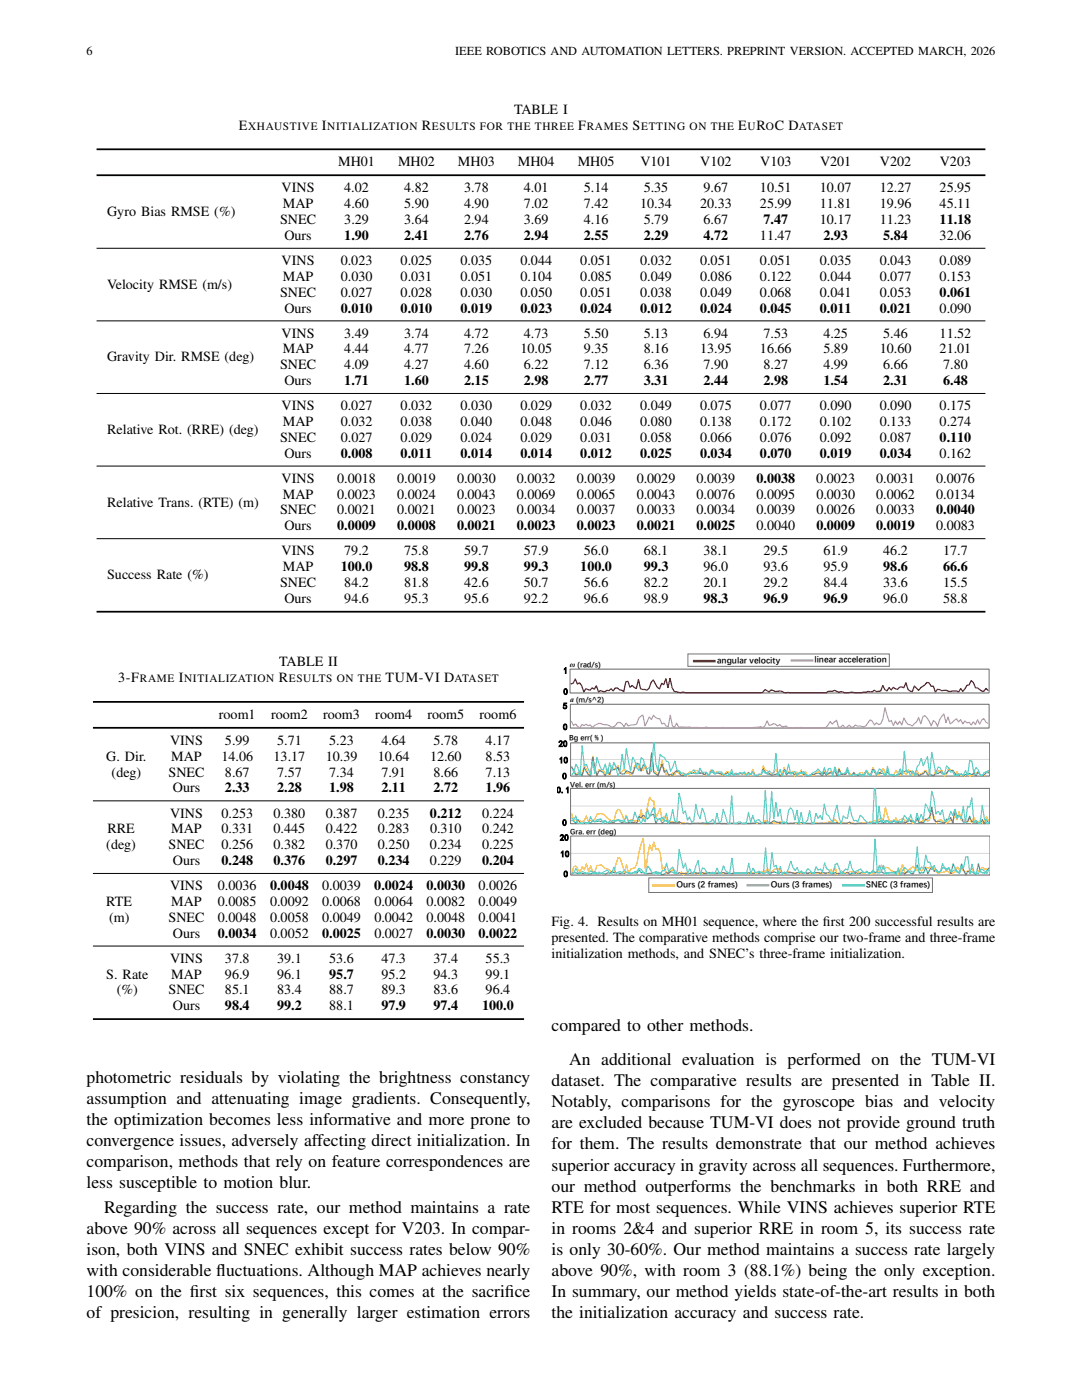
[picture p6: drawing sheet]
<svg xmlns="http://www.w3.org/2000/svg" width="216mm" height="279mm" viewBox="0 0 216 279" stroke-linecap="round" stroke-linejoin="round" font-family="sans-serif">
<defs><g id="words">
<g font-size="3.5">
<text x="110.1" y="205.7">compared to other methods.</text>
<text x="113.6" y="212.5">An additional evaluation is performed on the TUM-VI</text>
<text x="17.3" y="216.1">photometric residuals by violating the brightness constancy</text>
<text x="17.3" y="220.3">assumption and attenuating image gradients. Consequently,</text>
<text x="110.1" y="216.7">dataset. The comparative results are presented in Table II.</text>
<text x="110.1" y="221">Notably, comparisons for the gyroscope bias and velocity</text>
<text x="17.3" y="224.5">the optimization becomes less informative and more prone to</text>
<text x="110.1" y="225.2">are excluded because TUM-VI does not provide ground truth</text>
<text x="17.3" y="228.7">convergence issues, adversely affecting direct initialization. In</text>
<text x="17.3" y="232.9">comparison, methods that rely on feature correspondences are</text>
<text x="110.1" y="229.4">for them. The results demonstrate that our method achieves</text>
<text x="110.1" y="233.6">superior accuracy in gravity across all sequences. Furthermore,</text>
<text x="17.3" y="237.2">less susceptible to motion blur.</text>
<text x="110.1" y="237.8">our method outperforms the benchmarks in both RRE and</text>
<text x="20.8" y="242">Regarding the success rate, our method maintains a rate</text>
<text x="110.1" y="242">RTE for most sequences. While VINS achieves superior RTE</text>
<text x="17.3" y="246.3">above 90% across all sequences except for V203. In compar-</text>
<text x="17.3" y="250.5">ison, both VINS and SNEC exhibit success rates below 90%</text>
<text x="110.1" y="246.3">in rooms 2&amp;4 and superior RRE in room 5, its success rate</text>
<text x="110.1" y="250.5">is only 30-60%. Our method maintains a success rate largely</text>
<text x="17.3" y="254.7">with considerable f</text>
<text x="43.2" y="254.7">luctuations. Although MAP achieves nearly</text>
<text x="110.1" y="254.7">above 90%, with room 3 (88.1%) being the only exception.</text>
<text x="17.3" y="258.9">100% on the f</text>
<text x="17.3" y="263.1">of presicion, resulting in generally larger estimation errors</text>
<text x="37.9" y="258.9">irst six sequences, this comes at the sacrif</text>
<text x="100.8" y="258.9">ice</text>
<text x="110.1" y="258.9">In summary, our method yields state-of-the-art results in both</text>
<text x="110.1" y="263.1">the initialization accuracy and success rate.</text>
</g>
<g font-size="2.8">
<text x="102.6" y="22.7">TABLE I</text>
<text x="47.7" y="25.9">E</text>
<text x="64.2" y="25.9">I</text>
<text x="84.2" y="25.9">R</text>
<text x="115.4" y="25.9">F</text>
<text x="126.2" y="25.9">S</text>
<text x="147.3" y="25.9">E R C D</text>
<text x="67.5" y="33.2">MH01</text>
<text x="79.4" y="33.2">MH02</text>
<text x="91.4" y="33.2">MH03</text>
<text x="103.3" y="33.2">MH04</text>
<text x="115.3" y="33.2">MH05</text>
<text x="127.8" y="33.2">V101</text>
<text x="139.7" y="33.2">V102</text>
<text x="151.7" y="33.2">V103</text>
<text x="163.6" y="33.2">V201</text>
<text x="175.6" y="33.2">V202</text>
<text x="187.5" y="33.2">V203</text>
<text x="56.2" y="38.4">VINS</text>
<text x="56.4" y="41.6">MAP</text>
<text x="68.7" y="38.4">4.02</text>
<text x="68.7" y="41.6">4.60</text>
<text x="80.6" y="38.4">4.82</text>
<text x="80.6" y="41.6">5.90</text>
<text x="92.6" y="38.4">3.78</text>
<text x="92.6" y="41.6">4.90</text>
<text x="104.5" y="38.4">4.01</text>
<text x="104.5" y="41.6">7.02</text>
<text x="116.5" y="38.4">5.14</text>
<text x="116.5" y="41.6">7.42</text>
<text x="127.7" y="41.6">10.34</text>
<text x="128.4" y="38.4">5.35</text>
<text x="139.7" y="41.6">20.33</text>
<text x="140.4" y="38.4">9.67</text>
<text x="151.6" y="38.4">10.51</text>
<text x="151.6" y="41.6">25.99</text>
<text x="163.6" y="38.4">10.07</text>
<text x="163.6" y="41.6">11.81</text>
<text x="175.5" y="38.4">12.27</text>
<text x="175.5" y="41.6">19.96</text>
<text x="187.5" y="38.4">25.95</text>
<text x="187.5" y="41.6">45.11</text>
<text x="21.4" y="43.1">Gyro Bias RMSE (%)</text>
<text x="55.9" y="44.7">SNEC</text>
<text x="56.7" y="47.9">Ours</text>
<text x="68.7" y="44.7">3.29</text>
<text x="68.7" y="47.9">1.90</text>
<text x="80.6" y="44.7">3.64</text>
<text x="80.6" y="47.9">2.41</text>
<text x="92.6" y="44.7">2.94</text>
<text x="92.6" y="47.9">2.76</text>
<text x="104.5" y="44.7">3.69</text>
<text x="104.5" y="47.9">2.94</text>
<text x="116.5" y="44.7">4.16</text>
<text x="116.5" y="47.9">2.55</text>
<text x="128.4" y="44.7">5.79</text>
<text x="128.4" y="47.9">2.29</text>
<text x="140.4" y="44.7">6.67</text>
<text x="140.4" y="47.9">4.72</text>
<text x="151.6" y="47.9">11.47</text>
<text x="152.3" y="44.7">7.47</text>
<text x="163.6" y="44.7">10.17</text>
<text x="164.3" y="47.9">2.93</text>
<text x="175.5" y="44.7">11.23</text>
<text x="176.2" y="47.9">5.84</text>
<text x="187.5" y="44.7">11.18</text>
<text x="187.5" y="47.9">32.06</text>
<text x="56.2" y="52.9">VINS</text>
<text x="68" y="52.9">0.023</text>
<text x="79.9" y="52.9">0.025</text>
<text x="91.9" y="52.9">0.035</text>
<text x="103.8" y="52.9">0.044</text>
<text x="115.8" y="52.9">0.051</text>
<text x="127.7" y="52.9">0.032</text>
<text x="139.7" y="52.9">0.051</text>
<text x="151.6" y="52.9">0.051</text>
<text x="163.6" y="52.9">0.035</text>
<text x="175.5" y="52.9">0.043</text>
<text x="187.5" y="52.9">0.089</text>
<text x="21.4" y="57.6">Velocity RMSE (m/s)</text>
<text x="55.9" y="59.2">SNEC</text>
<text x="56.4" y="56">MAP</text>
<text x="68" y="59.2">0.027</text>
<text x="68" y="56">0.030</text>
<text x="79.9" y="59.2">0.028</text>
<text x="79.9" y="56">0.031</text>
<text x="91.9" y="59.2">0.030</text>
<text x="91.9" y="56">0.051</text>
<text x="103.8" y="59.2">0.050</text>
<text x="103.8" y="56">0.104</text>
<text x="115.8" y="59.2">0.051</text>
<text x="115.8" y="56">0.085</text>
<text x="127.7" y="59.2">0.038</text>
<text x="127.7" y="56">0.049</text>
<text x="139.7" y="59.2">0.049</text>
<text x="139.7" y="56">0.086</text>
<text x="151.6" y="59.2">0.068</text>
<text x="151.6" y="56">0.122</text>
<text x="163.6" y="59.2">0.041</text>
<text x="163.6" y="56">0.044</text>
<text x="175.5" y="59.2">0.053</text>
<text x="175.5" y="56">0.077</text>
<text x="187.5" y="59.2">0.061</text>
<text x="187.5" y="56">0.153</text>
<text x="56.7" y="62.4">Ours</text>
<text x="68" y="62.4">0.010</text>
<text x="79.9" y="62.4">0.010</text>
<text x="91.9" y="62.4">0.019</text>
<text x="103.8" y="62.4">0.023</text>
<text x="115.8" y="62.4">0.024</text>
<text x="127.7" y="62.4">0.012</text>
<text x="139.7" y="62.4">0.024</text>
<text x="151.6" y="62.4">0.045</text>
<text x="163.6" y="62.4">0.011</text>
<text x="175.5" y="62.4">0.021</text>
<text x="187.5" y="62.4">0.090</text>
<text x="56.2" y="67.4">VINS</text>
<text x="56.4" y="70.5">MAP</text>
<text x="68.7" y="67.4">3.49</text>
<text x="68.7" y="70.5">4.44</text>
<text x="80.6" y="67.4">3.74</text>
<text x="80.6" y="70.5">4.77</text>
<text x="92.6" y="67.4">4.72</text>
<text x="92.6" y="70.5">7.26</text>
<text x="103.8" y="70.5">10.05</text>
<text x="104.5" y="67.4">4.73</text>
<text x="116.5" y="67.4">5.50</text>
<text x="116.5" y="70.5">9.35</text>
<text x="128.4" y="67.4">5.13</text>
<text x="128.4" y="70.5">8.16</text>
<text x="139.7" y="70.5">13.95</text>
<text x="140.4" y="67.4">6.94</text>
<text x="151.6" y="70.5">16.66</text>
<text x="152.3" y="67.4">7.53</text>
<text x="164.3" y="67.4">4.25</text>
<text x="164.3" y="70.5">5.89</text>
<text x="175.5" y="70.5">10.60</text>
<text x="176.2" y="67.4">5.46</text>
<text x="187.5" y="67.4">11.52</text>
<text x="187.5" y="70.5">21.01</text>
<text x="21.4" y="72.1">Gravity Dir. RMSE (deg)</text>
<text x="55.9" y="73.7">SNEC</text>
<text x="56.7" y="76.9">Ours</text>
<text x="68.7" y="73.7">4.09</text>
<text x="68.7" y="76.9">1.71</text>
<text x="80.6" y="73.7">4.27</text>
<text x="80.6" y="76.9">1.60</text>
<text x="92.6" y="73.7">4.60</text>
<text x="92.6" y="76.9">2.15</text>
<text x="104.5" y="73.7">6.22</text>
<text x="104.5" y="76.9">2.98</text>
<text x="116.5" y="73.7">7.12</text>
<text x="116.5" y="76.9">2.77</text>
<text x="128.4" y="73.7">6.36</text>
<text x="128.4" y="76.9">3.31</text>
<text x="140.4" y="73.7">7.90</text>
<text x="140.4" y="76.9">2.44</text>
<text x="152.3" y="73.7">8.27</text>
<text x="152.3" y="76.9">2.98</text>
<text x="164.3" y="73.7">4.99</text>
<text x="164.3" y="76.9">1.54</text>
<text x="176.2" y="73.7">6.66</text>
<text x="176.2" y="76.9">2.31</text>
<text x="188.2" y="73.7">7.80</text>
<text x="188.2" y="76.9">6.48</text>
<text x="56.2" y="81.9">VINS</text>
<text x="68" y="81.9">0.027</text>
<text x="79.9" y="81.9">0.032</text>
<text x="91.9" y="81.9">0.030</text>
<text x="103.8" y="81.9">0.029</text>
<text x="115.8" y="81.9">0.032</text>
<text x="127.7" y="81.9">0.049</text>
<text x="139.7" y="81.9">0.075</text>
<text x="151.6" y="81.9">0.077</text>
<text x="163.6" y="81.9">0.090</text>
<text x="175.5" y="81.9">0.090</text>
<text x="187.5" y="81.9">0.175</text>
<text x="21.4" y="86.6">Relative Rot. (RRE) (deg)</text>
<text x="55.9" y="88.2">SNEC</text>
<text x="56.4" y="85">MAP</text>
<text x="68" y="88.2">0.027</text>
<text x="68" y="85">0.032</text>
<text x="79.9" y="88.2">0.029</text>
<text x="79.9" y="85">0.038</text>
<text x="91.9" y="88.2">0.024</text>
<text x="91.9" y="85">0.040</text>
<text x="103.8" y="88.2">0.029</text>
<text x="103.8" y="85">0.048</text>
<text x="115.8" y="88.2">0.031</text>
<text x="115.8" y="85">0.046</text>
<text x="127.7" y="88.2">0.058</text>
<text x="127.7" y="85">0.080</text>
<text x="139.7" y="88.2">0.066</text>
<text x="139.7" y="85">0.138</text>
<text x="151.6" y="88.2">0.076</text>
<text x="151.6" y="85">0.172</text>
<text x="163.6" y="88.2">0.092</text>
<text x="163.6" y="85">0.102</text>
<text x="175.5" y="88.2">0.087</text>
<text x="175.5" y="85">0.133</text>
<text x="187.5" y="88.2">0.110</text>
<text x="187.5" y="85">0.274</text>
<text x="56.7" y="91.3">Ours</text>
<text x="68" y="91.3">0.008</text>
<text x="79.9" y="91.3">0.011</text>
<text x="91.9" y="91.3">0.014</text>
<text x="103.8" y="91.3">0.014</text>
<text x="115.8" y="91.3">0.012</text>
<text x="127.7" y="91.3">0.025</text>
<text x="139.7" y="91.3">0.034</text>
<text x="151.6" y="91.3">0.070</text>
<text x="163.6" y="91.3">0.019</text>
<text x="175.5" y="91.3">0.034</text>
<text x="187.5" y="91.3">0.162</text>
<text x="21.4" y="101.1">Relative Trans. (RTE) (m)</text>
<text x="56.2" y="96.3">VINS</text>
<text x="56.4" y="99.5">MAP</text>
<text x="67.3" y="96.3">0.0018</text>
<text x="67.3" y="99.5">0.0023</text>
<text x="79.2" y="96.3">0.0019</text>
<text x="79.2" y="99.5">0.0024</text>
<text x="91.2" y="96.3">0.0030</text>
<text x="91.2" y="99.5">0.0043</text>
<text x="103.1" y="96.3">0.0032</text>
<text x="103.1" y="99.5">0.0069</text>
<text x="115.1" y="96.3">0.0039</text>
<text x="115.1" y="99.5">0.0065</text>
<text x="127" y="96.3">0.0029</text>
<text x="127" y="99.5">0.0043</text>
<text x="139" y="96.3">0.0039</text>
<text x="139" y="99.5">0.0076</text>
<text x="150.9" y="96.3">0.0038</text>
<text x="150.9" y="99.5">0.0095</text>
<text x="162.9" y="96.3">0.0023</text>
<text x="162.9" y="99.5">0.0030</text>
<text x="174.8" y="96.3">0.0031</text>
<text x="174.8" y="99.5">0.0062</text>
<text x="186.8" y="96.3">0.0076</text>
<text x="186.8" y="99.5">0.0134</text>
<text x="55.9" y="102.7">SNEC</text>
<text x="56.7" y="105.8">Ours</text>
<text x="67.3" y="102.7">0.0021</text>
<text x="67.3" y="105.8">0.0009</text>
<text x="79.2" y="102.7">0.0021</text>
<text x="79.2" y="105.8">0.0008</text>
<text x="91.2" y="102.7">0.0023</text>
<text x="91.2" y="105.8">0.0021</text>
<text x="103.1" y="102.7">0.0034</text>
<text x="103.1" y="105.8">0.0023</text>
<text x="115.1" y="102.7">0.0037</text>
<text x="115.1" y="105.8">0.0023</text>
<text x="127" y="102.7">0.0033</text>
<text x="127" y="105.8">0.0021</text>
<text x="139" y="102.7">0.0034</text>
<text x="139" y="105.8">0.0025</text>
<text x="150.9" y="102.7">0.0039</text>
<text x="150.9" y="105.8">0.0040</text>
<text x="162.9" y="102.7">0.0026</text>
<text x="162.9" y="105.8">0.0009</text>
<text x="174.8" y="102.7">0.0033</text>
<text x="174.8" y="105.8">0.0019</text>
<text x="186.8" y="102.7">0.0040</text>
<text x="186.8" y="105.8">0.0083</text>
<text x="56.2" y="110.8">VINS</text>
<text x="56.4" y="114">MAP</text>
<text x="68" y="114">100.0</text>
<text x="68.7" y="110.8">79.2</text>
<text x="80.6" y="110.8">75.8</text>
<text x="80.6" y="114">98.8</text>
<text x="92.6" y="110.8">59.7</text>
<text x="92.6" y="114">99.8</text>
<text x="104.5" y="110.8">57.9</text>
<text x="104.5" y="114">99.3</text>
<text x="115.8" y="114">100.0</text>
<text x="116.5" y="110.8">56.0</text>
<text x="128.4" y="110.8">68.1</text>
<text x="128.4" y="114">99.3</text>
<text x="140.4" y="110.8">38.1</text>
<text x="140.4" y="114">96.0</text>
<text x="152.3" y="110.8">29.5</text>
<text x="152.3" y="114">93.6</text>
<text x="164.3" y="110.8">61.9</text>
<text x="164.3" y="114">95.9</text>
<text x="176.2" y="110.8">46.2</text>
<text x="176.2" y="114">98.6</text>
<text x="188.2" y="110.8">17.7</text>
<text x="188.2" y="114">66.6</text>
<text x="21.4" y="115.6">Success Rate (%)</text>
<text x="55.9" y="117.2">SNEC</text>
<text x="68.7" y="117.2">84.2</text>
<text x="80.6" y="117.2">81.8</text>
<text x="92.6" y="117.2">42.6</text>
<text x="104.5" y="117.2">50.7</text>
<text x="116.5" y="117.2">56.6</text>
<text x="128.4" y="117.2">82.2</text>
<text x="140.4" y="117.2">20.1</text>
<text x="152.3" y="117.2">29.2</text>
<text x="164.3" y="117.2">84.4</text>
<text x="176.2" y="117.2">33.6</text>
<text x="188.2" y="117.2">15.5</text>
<text x="56.7" y="120.3">Ours</text>
<text x="68.7" y="120.3">94.6</text>
<text x="80.6" y="120.3">95.3</text>
<text x="92.6" y="120.3">95.6</text>
<text x="104.5" y="120.3">92.2</text>
<text x="116.5" y="120.3">96.6</text>
<text x="128.4" y="120.3">98.9</text>
<text x="140.4" y="120.3">98.3</text>
<text x="152.3" y="120.3">96.9</text>
<text x="164.3" y="120.3">96.9</text>
<text x="176.2" y="120.3">96.0</text>
<text x="188.2" y="120.3">58.8</text>
<text x="23.6" y="136.2">3-F</text>
<text x="35.7" y="136.2">I</text>
<text x="55.6" y="136.2">R</text>
<text x="55.7" y="133">TABLE II</text>
<text x="76.9" y="136.2">TUM-VI D</text>
<text x="43.7" y="143.5">room1</text>
<text x="54.1" y="143.5">room2</text>
<text x="64.5" y="143.5">room3</text>
<text x="74.9" y="143.5">room4</text>
<text x="85.3" y="143.5">room5</text>
<text x="95.7" y="143.5">room6</text>
<text x="33.9" y="148.7">VINS</text>
<text x="44.9" y="148.7">5.99</text>
<text x="55.3" y="148.7">5.71</text>
<text x="65.7" y="148.7">5.23</text>
<text x="76.1" y="148.7">4.64</text>
<text x="86.5" y="148.7">5.78</text>
<text x="96.9" y="148.7">4.17</text>
<text x="21.2" y="151.8">G. Dir.</text>
<text x="22.3" y="155">(deg)</text>
<text x="33.6" y="155">SNEC</text>
<text x="34.2" y="151.8">MAP</text>
<text x="44.2" y="151.8">14.06</text>
<text x="44.9" y="155">8.67</text>
<text x="54.6" y="151.8">13.17</text>
<text x="55.3" y="155">7.57</text>
<text x="65" y="151.8">10.39</text>
<text x="65.7" y="155">7.34</text>
<text x="75.4" y="151.8">10.64</text>
<text x="76.1" y="155">7.91</text>
<text x="85.8" y="151.8">12.60</text>
<text x="86.5" y="155">8.66</text>
<text x="96.9" y="155">7.13</text>
<text x="96.9" y="151.8">8.53</text>
<text x="34.5" y="158.2">Ours</text>
<text x="44.9" y="158.2">2.33</text>
<text x="55.3" y="158.2">2.28</text>
<text x="65.7" y="158.2">1.98</text>
<text x="76.1" y="158.2">2.11</text>
<text x="86.5" y="158.2">2.72</text>
<text x="96.9" y="158.2">1.96</text>
<text x="21.4" y="166.3">RRE</text>
<text x="33.9" y="163.2">VINS</text>
<text x="34.2" y="166.3">MAP</text>
<text x="44.2" y="163.2">0.253</text>
<text x="44.2" y="166.3">0.331</text>
<text x="54.6" y="163.2">0.380</text>
<text x="54.6" y="166.3">0.445</text>
<text x="65" y="163.2">0.387</text>
<text x="65" y="166.3">0.422</text>
<text x="75.4" y="163.2">0.235</text>
<text x="75.4" y="166.3">0.283</text>
<text x="85.8" y="163.2">0.212</text>
<text x="85.8" y="166.3">0.310</text>
<text x="96.2" y="163.2">0.224</text>
<text x="96.2" y="166.3">0.242</text>
<text x="21.2" y="169.5">(deg)</text>
<text x="33.6" y="169.5">SNEC</text>
<text x="34.5" y="172.6">Ours</text>
<text x="44.2" y="169.5">0.256</text>
<text x="44.2" y="172.6">0.248</text>
<text x="54.6" y="169.5">0.382</text>
<text x="54.6" y="172.6">0.376</text>
<text x="65" y="169.5">0.370</text>
<text x="65" y="172.6">0.297</text>
<text x="75.4" y="169.5">0.250</text>
<text x="75.4" y="172.6">0.234</text>
<text x="85.8" y="169.5">0.234</text>
<text x="85.8" y="172.6">0.229</text>
<text x="96.2" y="169.5">0.225</text>
<text x="96.2" y="172.6">0.204</text>
<text x="33.9" y="177.6">VINS</text>
<text x="43.5" y="177.6">0.0036</text>
<text x="53.9" y="177.6">0.0048</text>
<text x="64.3" y="177.6">0.0039</text>
<text x="74.7" y="177.6">0.0024</text>
<text x="85.1" y="177.6">0.0030</text>
<text x="95.5" y="177.6">0.0026</text>
<text x="21.2" y="180.8">RTE</text>
<text x="21.8" y="184">(m)</text>
<text x="33.6" y="184">SNEC</text>
<text x="34.2" y="180.8">MAP</text>
<text x="43.5" y="184">0.0048</text>
<text x="43.5" y="180.8">0.0085</text>
<text x="53.9" y="184">0.0058</text>
<text x="53.9" y="180.8">0.0092</text>
<text x="64.3" y="184">0.0049</text>
<text x="64.3" y="180.8">0.0068</text>
<text x="74.7" y="184">0.0042</text>
<text x="74.7" y="180.8">0.0064</text>
<text x="85.1" y="184">0.0048</text>
<text x="85.1" y="180.8">0.0082</text>
<text x="95.5" y="184">0.0041</text>
<text x="95.5" y="180.8">0.0049</text>
<text x="110.1" y="184.9">Fig. 4. Results on MH01 sequence, where the f</text>
<text x="164.2" y="184.9">irst 200 successful results are</text>
<text x="34.5" y="187.1">Ours</text>
<text x="43.5" y="187.1">0.0034</text>
<text x="53.9" y="187.1">0.0052</text>
<text x="64.3" y="187.1">0.0025</text>
<text x="74.7" y="187.1">0.0027</text>
<text x="85.1" y="187.1">0.0030</text>
<text x="95.5" y="187.1">0.0022</text>
<text x="110.1" y="188">presented. The comparative methods comprise our two-frame and three-frame</text>
<text x="110.1" y="191.2">initialization methods, and SNEC’s three-frame initialization.</text>
<text x="21.2" y="195.3">S. Rate</text>
<text x="33.9" y="192.1">VINS</text>
<text x="34.2" y="195.3">MAP</text>
<text x="44.9" y="192.1">37.8</text>
<text x="44.9" y="195.3">96.9</text>
<text x="55.3" y="192.1">39.1</text>
<text x="55.3" y="195.3">96.1</text>
<text x="65.7" y="192.1">53.6</text>
<text x="65.7" y="195.3">95.7</text>
<text x="76.1" y="192.1">47.3</text>
<text x="76.1" y="195.3">95.2</text>
<text x="86.5" y="192.1">37.4</text>
<text x="86.5" y="195.3">94.3</text>
<text x="96.9" y="192.1">55.3</text>
<text x="96.9" y="195.3">99.1</text>
<text x="23.3" y="198.5">(%)</text>
<text x="33.6" y="198.5">SNEC</text>
<text x="34.5" y="201.6">Ours</text>
<text x="44.9" y="198.5">85.1</text>
<text x="44.9" y="201.6">98.4</text>
<text x="55.3" y="198.5">83.4</text>
<text x="55.3" y="201.6">99.2</text>
<text x="65.7" y="198.5">88.7</text>
<text x="65.7" y="201.6">88.1</text>
<text x="76.1" y="198.5">89.3</text>
<text x="76.1" y="201.6">97.9</text>
<text x="86.5" y="198.5">83.6</text>
<text x="86.5" y="201.6">97.4</text>
<text x="96.2" y="201.6">100.0</text>
<text x="96.9" y="198.5">96.4</text>
</g>
<g font-size="2.5">
<text x="17.3" y="11">6</text>
<text x="90.8" y="11">IEEE ROBOTICS AND AUTOMATION LETTERS. PREPRINT VERSION. ACCEPTED MARCH, 2026</text>
</g>
<g font-size="2.2">
<text x="49.5" y="25.9">XHAUSTIVE</text>
<text x="65.3" y="25.9">NITIALIZATION</text>
<text x="86.2" y="25.9">ESULTS FOR THE THREE</text>
<text x="117.1" y="25.9">RAMES</text>
<text x="127.9" y="25.9">ETTING ON THE</text>
<text x="149.2" y="25.9">U</text>
<text x="152.8" y="25.9">O</text>
<text x="159.4" y="25.9">ATASET</text>
<text x="27.9" y="136.2">RAME</text>
<text x="36.7" y="136.2">NITIALIZATION</text>
<text x="57.6" y="136.2">ESULTS ON THE</text>
<text x="90.7" y="136.2">ATASET</text>
</g>
<g font-size="1.7">
<text x="112.4" y="134.4">1</text>
<text x="143.1" y="132.3">angular velocity</text>
<text x="162.5" y="132.2">linear acceleration</text>
<text x="112.3" y="141.5">5</text>
<text x="112.4" y="138.6">0</text>
<text x="111.5" y="149">20</text>
<text x="112.3" y="145.7">0</text>
<text x="111.6" y="152.3">10</text>
<text x="112.2" y="155.5">0</text>
<text x="111.1" y="158.3">0.1</text>
<text x="111.7" y="167.8">20</text>
<text x="112.2" y="164.8">0</text>
<text x="111.8" y="171">10</text>
<text x="112.5" y="175">0</text>
<text x="135" y="177.1">Ours (2 frames)</text>
<text x="153.8" y="177.1">Ours (3 frames)</text>
<text x="172.9" y="177.1">SNEC (3 frames)</text>
</g>
<g font-size="1.5">
<text x="113.7" y="133">ω (rad/s)</text>
<text x="113.8" y="140.1">a (m/s^2)</text>
<text x="113.6" y="147.7">Bg err( % )</text>
<text x="113.8" y="157">Vel. err (m/s)</text>
<text x="113.8" y="166.4">Gra. err (deg)</text>
</g>
</g></defs>
<path d="M19.3 29.8h177.3M19.3 35h177.3M19.3 122.1h177.3M18.5 140.1h86.1M18.5 145.3h86.1M18.5 203.4h86.1" fill="none" stroke="#000" stroke-width=".35"/>
<path d="M19.3 49.5h177.3M19.3 64h177.3M19.3 78.5h177.3M19.3 93h177.3M19.3 107.5h177.3M18.5 159.8h86.1M18.5 174.3h86.1M18.5 188.8h86.1" fill="none" stroke="#000" stroke-width=".2"/>
<g fill="#fff">
<path d="M110.6 130h87.5v48.6h-87.5z" fill-rule="evenodd"/>
<path d="M110.8 132.7h87.3v6.5h-87.3z" fill-rule="evenodd"/>
</g>
<path d="M113.7 138.3h83.7M113.7 133.5h83.7M113.8 145.3h83.6M113.8 140.6h83.6M113.8 157.3h83.7M113.9 154.9h83.6M113.9 151.6h83.6M113.9 148.3h83.6M113.8 164.4h83.7M113.8 160.9h83.7M113.9 174.6h83.6M113.9 170.3h83.6" fill="none" stroke="#d9d9d9" stroke-width=".2"/>
<path d="M113.7 133.5h83.7v4.8h-83.7zM137.3 130.5h40.2v2.5h-40.2zM113.8 140.6h83.6v4.7h-83.6zM113.8 157.3h83.7v7.1h-83.7zM113.9 148.3h83.6v6.6h-83.6zM113.9 166.8h83.6v7.8h-83.6zM129.5 175.2h56.6v2.9h-56.6z" fill="none" stroke="#747474" stroke-width=".2"/>
<path d="M114 136.5l.4-.2 .4-.8 .4 1 .4-.2 .4 .5 .5 1.3 .4-.6 .8 .3 .5-.5 .4 .2 .4-.6 .4 1.2 .4-.3 .9 .3 .4-.3h.4l.4-.3 .5 .4 .4-.6h.4l.4 .4h.4l.5 .3 .4-2h.4l.4 1.2 .4-.4 .9 .6 .4-1.8 .4 1.9 1.3 .2 .4-.3 .4-1.2 .4-.5 .9 1.5 .4 .3 .4-1.1 .4 .3 .5-1.2 .4 1.7 .4-1.8 .4 1.9 .4 .7 1.3 .2 .4-.1 .9 .2h14.3l.8-.1 .4-.6 .9 .5 .4-.4a1.8 1.8 0 0 0 1.7 .2l1.2 .4h8l.4-.3h.9l.4-.2a1.83 1.83 0 0 0 1.7 .3 2.23 2.23 0 0 0 1.6 0 8.1 8.1 0 0 0 3.4-.1l.8 .1 .5-.3 .4 .2 .8-.1 .4-1.1 .5 .8 .4 .3 .4-.7 .4 .5 .4-.5 .9 .4 .4-.5h.4l.4 .2 .5-1.1 .4 1.4 .8 .4 .5-1.1 .8 .9 .4-.6 1.3-1 .4 .1 .4 .7 .4-.1 .4 1.2 .5-.5 .8 .2a2.11 2.11 0 0 1 1.7 .2 2.24 2.24 0 0 1 1.7 .1l.4-.7 .4 .6 .9-1.2 .4-.1 .4-.9 .4 .4 .4 1.1h.5l.8 .6 .4 .1 .4-.6 .5 .4" fill="none" stroke="#c00000" stroke-width=".25"/>
<path d="M114 144l.4 .8 .5-.3 .8 .8 .4-.7 .4 .2 .5-.2 .4 .2 .4-.1 .4 .5a2.3 2.3 0 0 1 1.7-.8l.4 .2a2 2 0 0 1 1.7 .5h.4l.9-.9h.4l.4 .2 .4 .6 .4-.7 .5 .6 1.6-.4 .5-1.2 .8-.6 .4 2.2 .8-1.8 .5 .5 .4-.9 .4 .5 .9 .3 .4 1 .4-.2 .4 .6 .4 .1 .5-2.3 .4 2.2 .4 .3 .4-.9 .4 .8h2.1l3 .2 .4-.2 .4 .1 5.5 .1 4.2-.1 .8-.2 .4 .2 .5-.4 .4-.9 .4 .9 .8-.4 .4 .1 .5 .4 .4-.3 .4 .4 .4 .1 .4-.2 .5 .3h7.1h.4l.9-1.2 .4 .5 .8-.8 .4 1.5 .5-.1 .4-.4 .4 .5 .4-.1 .4-.4 .5 .4h.4l.4-.4 .4 .2 1.3 .2 .4-.3 .8-1.1 .5 .2 .4 .8 .4-.4 .4 .3 .4-.2 .5-.9 .4-2.3 .8 2.8 .4-.2 .5 1 .4-.9 .4 .7 .4-.6 .4 .7 .5-1.4 .8 1.3h.4l.4 .3 .9-.8 .4-.9 .4 1.3 .4-1.4 .5-.3 .8 1.1 .4 1 .4-1.1 .5 .3 .4 .9 .4-1.4 .8-1.1 .5 1.7 .4-1.1 .4 1.4 1.3-1.1 .4 .7 .4-.5 .4 .9 .4-.6 .5 .4 .4-.1 .4 .5 .4-.7 .4 .6 .5-1 .4 .9 .4-.8 .4-.3 .4 .7 .5 .3" fill="none" stroke="#d86ecc" stroke-width=".25"/>
<path d="M114.1 153.3l.4 .2 .4 1 .4-.2 .4-.5 .5 .9 .4-1.9 .8 1.8 .4 .1 .5-3.8 .4 2.6 .4 1.3 .4-1.2 .4 .2 .5-.1 .4 .8 .4-1 .4 1.2 .5-1.8 .4 .6 .8-.7 .4 1.5 .9-.9 .4 .9 .4-.1 .4 .6 .4-.5 .5-1.5 .4-.2 .4 .7 .9 .4 .4-1.1 .4 1.7 .4 .1 .4-4.1 .5 3.7 .4 .1 .4 .7 .8-3 .4 2.1 .5 .7h.4l.4 .1 .4-.5 .5 .5 .4-1.1 .4 .9 .4 .1 .9-.2 .4 .5 .4-.9 .8 .2 .5-.5 .8 .6 .4-.2 .4 .7 .5-.7 .4 .8 .4-1.2h.4l.4 .6 .5-.3 .4 .4 .8 .3 .9-.7 1.2 .5h.9l.4-.1 1.2 .1 .5-.4 .4 .7 .4-1.3 .4 1.1 .9 .2 .4-.1 .4-1.8 .4 .8 .4 .1 .5 .7h.4l.8-1 .9 1.3 .4-.4 .4-1.2 .4 1.4 .4-.6 .5 .4 .4-.5 .4 1 .4-.8 .4 .6 .5-1.1 .4 1.3 .4-1 .4 .9h.5l.4-.3 .4 .2 .8-.8 .4 .5h.5l.4-.5 .4 .9 .4-.3 .4-.5 .5 .2 .4-.3 .4 .6 .4-1.2 .5 1.3 .4-.1 .4 .1 .4-.9 .9 1.1 .4-.5 .8 .5 .4-.6h.4l.5 .3 .4-.7 .8 1 .5-1.6 .8 1.5h.4l.9-1.3 .4 1 .4-1 .4 1.3h.9l.4-.9 .8 1.1 .4-.7 .9 .4 .4-.9 .4 .2 .4 .9 .9-1.1 .4 1.1 .4-.4 .4-.1 .5-.6a2.22 2.22 0 0 0 1.6 1.2l.5-1.2 .4 .2h.8l.4 1 .5-.3 .4-1.4 .4 .5 .4 .1 .4 .9 .5-.7 .4 .6h.4l.4 .2h.4l.5-.3 .4 .4 .4-.1 .4-.6h.9l.8 .7 .4-.2 .4-.7 .5 .1M114.1 162.4l.4 1.4 .4-.3 .4 .4 1.3-.1 .4-1 .4 1.2 .4-.3 .5 .1 .4-.3 .4-1a1.57 1.57 0 0 1 2.1 .8l1.3 .9 .4-2 .4-.7 .4 .2 .9 2.1 .4-1.1 .4 1.3 .4-.4h.4l.5 .2 .4-.1 .4 .2 .4-2.3 .4 2 .5-.6 .8-3.9 .4 .7h.5l.4 3.2 .8-1.6 .4 2.3 .4-.8 .5 .3 .4 .8h.8l.9 .3 .4-.3 .4 .4 .4-.2 1.3 .2h4.6l.4-.1 1.3 .1 7.1-.1a1.31 1.31 0 0 0 1.7-.6l.9 .6 .4-.3 .4 .3 .4-.1 .4 .1 .5-.4 .8 .5h5.5l.8-.2 2.1 .2 .4-.4h.9l.4-.5 .8 .8 .5-.2 .8 .2h.8l.5-.2a3.1 3.1 0 0 0 2 .2l.5-.1a2.02 2.02 0 0 0 1.7-.4h.4l.4 .4 .8-1.1 .5 .5 .4-2.5 .8 2.8 .9-.1 .4-.6 .4 1 .4-.6 .4-.2 .5 .2 .4 .8 .4-.9 .4 .1 .4 .7h.5l.4-1 .8 .9 .9-.8 .4 .5 .4-.3 .4-2 .9 2.7 .4-.5 .4-.2 .8 .6 .5 .1 .8-.6 .4 .5 .4-2 .5 1.4 .4-1.6 .4 1.7h.4l.4 .3 .5 .1 .4-.9 .4 1.1 .4-1.2 .4 1 .5-.1 .4-.3 .4 .6 .8-1.3 .5 .8M197.3 173.9l-.4-.5h-.4l-.4-.3-1.3 1.1h-.4l-.4-1-.5 .6-.8 .1h-.4l-.4-.7-.5 .4-.4-.5-.4 .9-.8 .5-.9-.8-.4 .3-.8 .1-.5 .2-.4-.2-.4-.9-.4 .1-.4-.2-.5 .1-.4-.1-.4 .1-.4 .6-.5-.4-.4 .4-.4-.3-.4-.6-1.3 1.2-.4 .1-.4-1.6-.8 1.9-.5-.4-.4 .1a3.1 3.1 0 0 0-1.7-1.1l-.4 .4-.4-.8-.4 1.2-.5-.1-.4 .5-.4-.1-.4 .3-.4-.4h-.5l-.4 .2h-.8l-.4-.3-.5 .4-.4-.5h-.8a1.26 1.26 0 0 1-1.7-.1l-.8 .7-.5-1.5-.4 1.3-.4-.8-.4 .7-.4 .2-1.3-.2-2.5 .1-1.3-.2-.4 .2-1.3-.1a1.44 1.44 0 0 0-1.7 .2h-.4l-.4-.9a1.18 1.18 0 0 0-1.7 .6l-.4 .2-.4-.9-.9 .7-.4-.2-.4 .4-.4-.1-.4 .2-.5-.2-7.5 .1-.5-.2-2.1 .2-.4-.2-.4 .4-.4-.3-.8-.1-.5 .3-.4-.2h-.4l-.4 .4-.5-.6-.4 .3h-.4l-.4-.6-.4-.1-.5 .1-.4 .6h-.4l-.4-1.2-.4 .4-.5-3.3-.4-.9-.4 .2-.4-1.5-.4 1.8-.5-1.2-.8 5.4-.4-6.7-.4 1-.9 4-.4 .9-.8 .2-.5 .9-.4-1.7-.4 1.5-.8-2.8-.5-.2-.8 3h-.4l-.9-.7h-.4l-.8-.8-.9 .1-.4 1.3-.4 .1-.4-1.3-.5 1.1-.4-1.5-.4 1.2-.4-.6-.4 1-.9-1.2-.4 .1-.4 1.5" fill="none" stroke="#ffc000" stroke-width=".25"/>
<path d="M114.1 153l.8 1.7 .8-.4 .5 .4 .4-1.5 .4 .8 .8 .9 .5-3.8 .8 3.7 .4-1 .4 .1 .9 .9 .4-1.2 .4 .9 .5-1 .4 .1 .8-.4 .4 1.1 .9 .1 .4-.6 1.2 .6 .9-2.1 .4 .2 .4 1.4 .5-1.3 .4 .2 .4 1.6 .4 .1 .4-4.3 .5 4 .8 .7 .8-2.4 .4 1.6 .5-.4 .4 1h.8l.9-.9 .4 .3 .4 .6 .4 .1 1.3-.5h.8l.5 .1 .4-.1 .8-.1 .4 .4 .5-.3 .4 .5 .4-.7h.4l.4 .4 .9-.2a1.12 1.12 0 0 0 1.7-.1l.4 .5 .4-.4 .4 .4 .4-.3 .5 .2 .4-.4 .4 .3 .4-.3 .4 .4 .5-.4 .4 .3 .4-.4 .4 .6 .4 .2 .5-.4 .4 .1 .4-1.2 .4 .7 .4 .4 .5-.1 .4 .3 1.2-.4 .5 .6 .4-.1 .4-1.3 .4 1.1 .4-.3 .5 .2 .4-.2 .4 .3 .4-.2h.4l.5-.4 .4 .6 .4-.2 .4 .5 .9-.4 .4 .1a1.1 1.1 0 0 1 1.7 .2l.4-.7 .4 .6 .4-.4h.9l.4-.6 .4 1.1 .4-1.2 .5 1h.8l.4-.7 .4 .8 .5 .1 .4-.6 .4 .6 .8-.2 .4 .1 .5-.3 .4-.7 .4 .8 .4 .2 .5-1.2 .8 1.2 .4-.5 .9 .2 .4 .5 .4-.9 .4 .6 .4-.1 .5 .4 .8-.4h.4l.4-.7 .5 .2 .4-.2 .4 .3 .4-.2 .4 .2 .5 .6 .4-.3 .4 .4 .4-.3 .4-.1 .5-.5 .4 .7 .4 .3 .4-.3 .4 .2 .5-.7 .4 .3 .4-.4 .4 .5 .4-.1h.5l.4-.6 .8-.1 .4 .7 .5 .3h.4l.4-.3 .4 .4 .4-.2h.5l.4-.3 .4 .4 .4-.3 .4 .4 .5-.8 .4 .6 .4 .2 .4-.2 .4-.5 .5 .2M114.1 163.8h.4l.4 .6 .4-.8a1.44 1.44 0 0 0 2.1 .6l.4 .1 .5-.4 1.6 .1 .9-.3 .4 .7 .4-.2h.9l.4-.5 .4-.1 .8 .6 .5-.3 .4 .4 .8-.2 1.3 .2 .4-1.4 .4 .3 .4-.5 .9 .7 .8-.8 .5-.1 .4 1.9 .4-.9 .4-.1 .4 .9 .4-.4 .5-.1 .4 .6a1.74 1.74 0 0 1 1.7-.1l.4-.3a4.5 4.5 0 0 0 2.5 .3l11.4 .1 1.6-.2a1.95 1.95 0 0 0 1.7-.1 1.09 1.09 0 0 0 1.7-.3l1.7 .6 .8-.2 .4 .2 1.7-.2 .4 .2 .5-.3 .4 .3 .4-.2 1.7 .2 4.6-.2 .9 .2 1.2-.1 .4-.2a2.12 2.12 0 0 0 1.7 .2h2.5l.9-.1 .4 .1 .8-.5 .5 .5 .4-.5h.4l.4 .4 .4 .1 .5-.6 .4 .6 .4-.4 .4 .4 .4-.3 .9 .1 .4-.8 .4 .7 .4-.3 .5 .5 .4-1 .4 1 .4-.2 .4 .3 .5-.7 .4-.1 .4-.4 .4-2 .4 2.4 .5 .5a1.88 1.88 0 0 1 1.6 .4l.5-.9 .4 .1 .4-.5 .4 1.2 .4-2.7 .5 1.4 .4-.3 .4 .3 .4 1.1 .4 .2 .5-.3 .4-1.1 .4 1.2 .4-.2 1.3 .5 .4-.8 .4 .8 .4-.8 .5 .7M197.3 173.2l-.8 1.1-.4-.1-.4-.2-.5-1.6-.4 2.1a2.32 2.32 0 0 0-1.7-.6l-.4 .7-.8-2.2-.5 1.7h-.4l-.8-1.7-.4 2-.5-1.2-.4 .2-.8-.2-.4 .7-.5 .2-.4-.5-.4 .3-.4-.9-.9 1.4-.4-1.3-.4 1.1h-.4l-.5 .1-.4-1.6-.8 1.7-.8-.4h-.5l-.4 .5-.4-.4-.4 .5-.4-.9-.5 .3h-.4l-.4 .2-1.7 .1-.4-.3-.4 .2-.9-.1-.4-.4-.4 .5h-.4l-.5-.1-1.2 .2-1.7-.1-.4 .3-.4-.4-2.1 .3-.5-.3-.4 .3a1.87 1.87 0 0 0-1.7-.2h-2.9l-.4 .1-.4-.2-.5 .2-.4-.2-.8 .1-.4 .2-.9-.3-1.3 .1-.8-.1-.4 .3a1.02 1.02 0 0 0-1.7 .1l-.4-.6-.9 .5-.4-.2-.4 .1-.4-.2a2.23 2.23 0 0 1-1.7 .1h-2.9l-.5 .2-1.2-.1-.4-.2-1.7 .2-1.3-.1-.8 .2-.5-.3-2.9 .2h-1.3l-.4-.1-.8 .2-.9-.5-.4 .4-.4-.1-.8 .4-.5-.4-.4 .1-.4-.4a2.32 2.32 0 0 1-1.7 .4l-.4 .1-.4-.3-.4 .1-.5-.6-.4 .6h-.8l-.4 .2-.5-.3h-.4l-.4 .2-.8 .1-.5-.3-.4 .1-.8-.2-1.3 .5a2.32 2.32 0 0 0-1.7-.1l-.8-.2-.4 .2-2.1-.2-.5 .2-.8-.2-.4 .3" fill="none" stroke="#47d45a" stroke-width=".25"/>
<path d="M130.4 148.2l-.4 5.8-.4-.9-.4 .4-.4-.2-.4-1.8-.5-.3-.4 2.6-.4-.5-.4-1.5-.5-.7-.4 2.8-.8-4.5-.4 3.9-.5-2.8-.4 3.4-.4 1-.4-1.8-.4-1-.4 1.7-.5-1.6-.4 2.2-.4-1.9-.4 1.1-.5-.1-.8-2.3-.4 3.2-.4-2.4-.5 2.5-.8-2-.4 .3-.4-4-.5 6.1-.4-1.7-.4-.7-.4 1.6-.4 .6M130.5 148.2l.4 4.1 .4 1.6 .4-3.3 .4 .4 .4 .1 .5 .8 .4 .2 .4 1.8 .9-2 .4 1.7 .4 .2 .4 .5h.4l.5 .4a2.48 2.48 0 0 0 1.6-1.1l.5 .6 .4 .3 .4-1.2 .4 .9 .9-.1 .4 .8 .8-1.3 .4 .9 1.3-.5 .4 .6h.4l.5 .3 .4-.2 .4-1.1 .4 1.1 .4-.4 .5 .2 .4-.3 .4 .1 .4-.2 .4 .6 .5-.3 .4 .2 .4-.5 .4 .7 1.3-.3 .4-.6 .4 .4 .9-.4 .4 .4h.4l.4-3.9 .4 4.5 .5-1.4 .4 1.4 .4-1.1 .4 .5 .4-1.8 .5 1.9 .8-.5 .4 1 .4-.7 .5 .2 .4-.4 .8 .8h.5l1.2-.9 .4-.4 .9 .9 .4-1.2 .4 1.4 .4-1.2h.4l.5 1.5 .4-1.9 .4 1.2 .4 .6 .5-.5 .4 .1 .4-.2 .4-1 .4 1.6 2.1-.4 .4 .5 .5-.2 .4-.8 .4 .8 .4 .1 .5-.9 .4-.2 .4 .9 .4-1.1 .4 .1 .9 1.3 .4-2 .4 1.9 .9-.2 .4 .2 .4-.1 .4-1.3 .4 1.2 .5-4.6 .4 4.1h.4l.4 .6 .4-.9 .5 .8 .4-1.5 .4-.6 .4-1.1 .4 1.4 .9-1.8 .4 3.8 .4-4.7 .9 4.5 .4-1.6 .4 .2 .4 1 .4 .3 .5-1.6 .4 .4 .4 .8 .4-.1 .4 .9 .9-.5 .8 .3 .4-.9 .5 1 .4-3 .4 .1 .4 2.3 .4-1 .5 .4 .4 1.1h.4l.4-.6 .9-.3M174.5 157.3l-.3 6.6-.5 .4h-.4l-1.7-1.6-.4 1.3-.4-.3-.4 .1-.4-1-.5-1.9-.4 2.4-.4-.1-.4-.4-.4 1.6-.5-1.2-.4-2.5-.8 3.3-.5-.4-.4-.8-.4-.3-.4-2-.4 3.1-.5-.8-.4 .5-.4-1-.4 2-.4-.2-.4-2.3-.5 1.9-.4 .5h-.4l-.4-2.1-.5 2.3-.4-2.7-.4 2-.4-2-.4-.5-.5 .6-.4 2.5-.4-.3-.4 .3-.4-2.8-.5 1.4-.4-2.8-.4 3.3-.4-5.4-.4 5.9-.5 .4-.4-6.5-.4 6.5-.4-.1-.4-.6-.9 .5-.4-1.4-.4 1.4-.4-2-.5 2-.8 .2-.4-.3-.9 .3h-.4l-.4-5.5-.4 5.5h-.4l-.9-2.8-.4 2.5-.4 .2-.4-1.9-.5 2-.4-.8-.4 .5-.4 .1h-.5l-.4-1.9-.4-.9-.4 2.1-.4-.8-.4-2.1-.5 3.3-.4 .3-.4-1-.4 .6-.4-1.9-.5 .6-.8-4.1-.4 5.7-.5-.1-.4-2.4-.4 2-.4 .7-.4-1.9-.5 1.5-.4-.7-.8 .5-.4-.3-.4-2.2-.9 1.8-.4-1.4-.4 2.6-.5-.8-.4 1-.8-1.2-.4-1.1-.5 1.9-.4-.1-.4 .1-.4-1-.4 1-1.3-.3-.4 .3-.4-.2-.9 .2-.4 .4-.4-.5-.4 .5-.5-.9-.8 .2-.4 .5-.4-.2-.5-.9-.4 1.3-.8-.2-1.3 .3-.4-1.6-.4 .9-.4-.5M174.7 157.3l.3 7 .4-3.4 .4 3.2 .5-.5 .4 .5 .4-.2 .4 .3 .9-.5 .4 .3 .4-.1 .4 .1 .4-.2 .5-1.1 .8 1.3 .4-1.4 .4 1.4 .5 .2 .4-1.9 .4 1.3 .4-1.1 .4 1.1 .5-3.2 .8 1.8 .4-4.3 .4 1.4 .5 3.2 .4-.6 .4 .7 .4-1 .4 2.1 .5 .3 .4-.6 .4-1.5 .4 .8 .4-1.2 .5 1.8 .4-.5 .4 .6 .4-2.5 .4 3.4 .5-3.4 .4 .2 .4-1.9 .4 5 .4-.5 .5 .4 .4 .2 .4-3.6 .4 2.7 .4 .8 .5 .1M197.3 173.5l-.4 .8-.8-.7-.4-.1-.5 .8-.8-.1-.4-1.7-.5 1.9-.4-3.4h-.4l-.4 2.1h-.4l-.5 1.3-.8-.9-.8 .5-.5-.8-.4 .5-.4-.4-.4-1-.4 1.6-.5 .3-.4-.4-.4-1.1-.4 .9-.4-1.5h-.5l-.4-1.5-.4 2.8-.4-.4-.5 .7-.4-4.7-.4 4.6-.4 .5-.4-.3-.4 .2-.9-.9-.8 1.4-.4-1.3-.5 1.3-.4-.3-.8-.1-.5 .3h-.4l-.4-1.7-.4 1.2-.4-1.2-.5 1.6-.4-6.9-.4 6.7-.8 .3-.5-.6-.4 .3-.4-.2-.4-.5-.4 .3-.9 .3-.4-.6-.4-1.5-.4 1.8-.5-.3-.8 .9-.8-2-.5 .3-.4 1.5-.4 .2-.4-.7-.4-.2-.5-1.2-.4 1.9-.4-.7-.4 .3-.5-.7-.4 1.3-.4-.1-.8-.8-.4 .7-.5 .1-.4-.4-.4 .4-.4-1.1-.4 .6-.5-.6-.4-1.3-.8 2.5-.5-.3-.4 .5-.4-1.6-.4 1.4-.4-1.6-.5 .3-.4-2.8-.4 4.1h-.4l-.4-5.1-.5 5.1-.4-.1-.4-.4-.4 .3-.4-.1-.5-.8-.4 1.1-.4-2-.4 2-2.5-.1-.5-2.9-.4 3-.8-.5-.4-1-.5 1.3-.4 .3-.4-1.2-.4 1.1-.5-.2-.8 .3-.4-.4-.4-.7-.5-.1-.4 1.4-.4-2.9-.8 2.4-.4 .1-.5-.8-.4 .9-.4-2.1-.4 1.1-.9-3.8-.4 4.6-.4 .1-.4-1.2-.9 1-.4-1.8-.4 1.6-.4-.1-.5 .8-.4-.5-.4 .4-.4-.3h-.4l-.9-1.3-.4 1.7-.8-1-.5-.2-.4 .6h-.4l-.4 .4h-.9l-.4-.2-.4-.5-.4 .6-.4-.3-.9 .4-.4-1.3-.4 1.4h-.5l-.4-.8-1.2 .8-.5-.4-.4 .3-.4-.3-.4 .1-.4-.3a1.08 1.08 0 0 1-1.7 .1l-.9 .2-.4-.8-.4 .8-.4 .3" fill="none" stroke="#61cbf4" stroke-width=".25"/>
<path d="M130.1 176.7h4.5" fill="none" stroke="#ffc000" stroke-width=".49"/>
<path d="M168 176.7h4.6" fill="none" stroke="#61cbf4" stroke-width=".49"/>
<path d="M149 176.7h4.5" fill="none" stroke="#8ed973" stroke-width=".49"/>
<path d="M138.3 131.9h4.5" fill="none" stroke="#c00000" stroke-width=".49"/>
<path d="M157.8 131.8h4.5" fill="none" stroke="#d86ecc" stroke-width=".49"/>
<g fill="#fff">
<path d="M197.6 130h.5v48.6h-.5z" fill-rule="evenodd"/>
<path d="M110.6 130h.4v48.6h-.4z" fill-rule="evenodd"/>
</g>
<use href="#words"/>
</svg>
